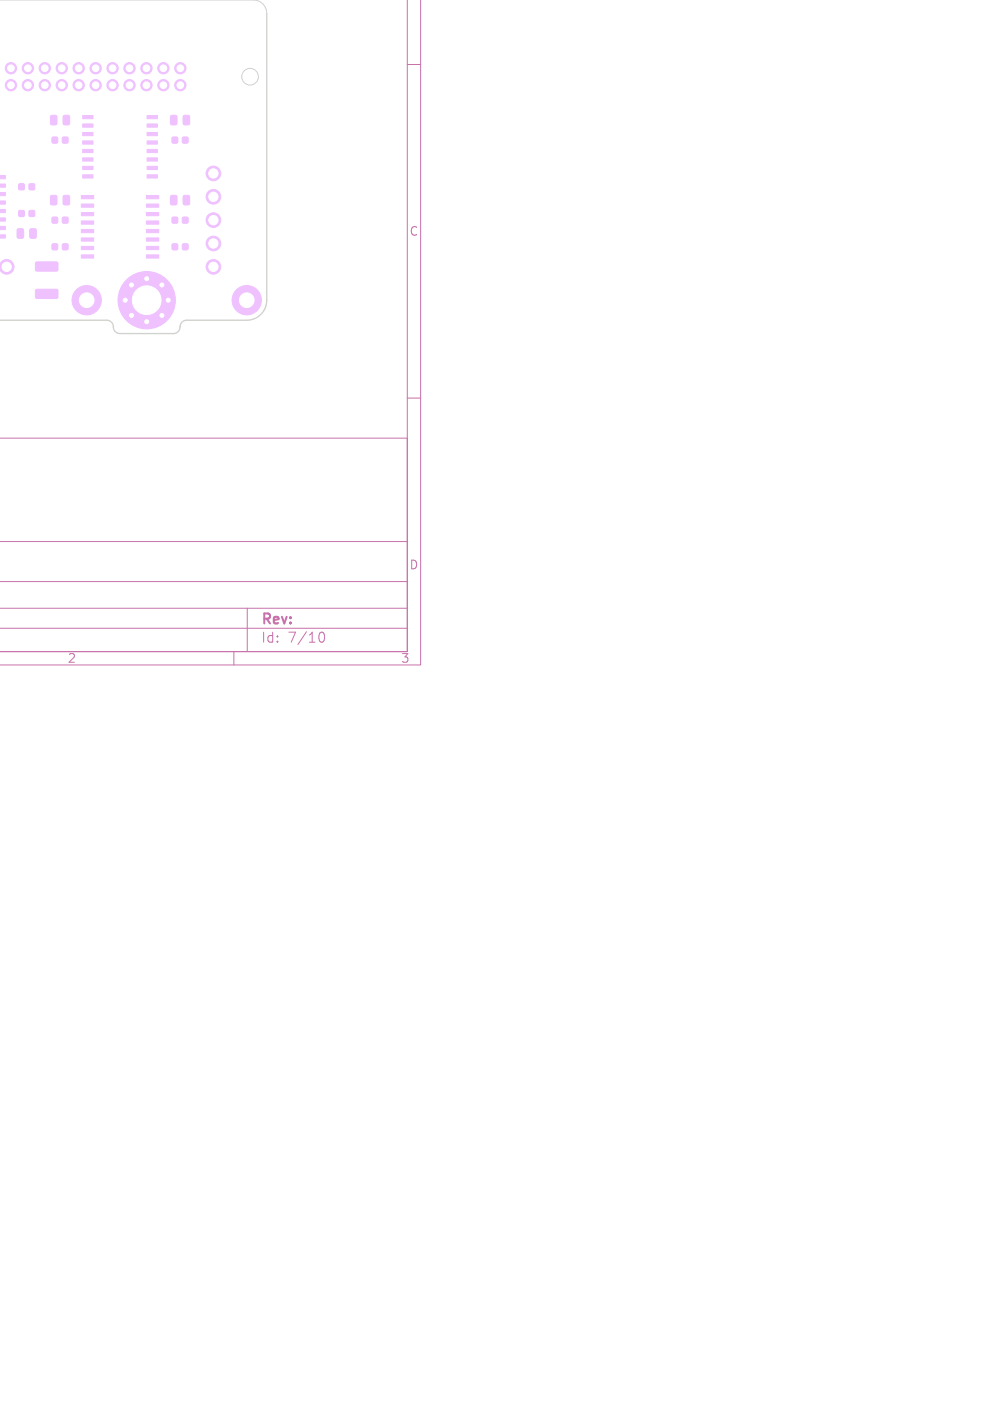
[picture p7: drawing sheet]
<svg xmlns="http://www.w3.org/2000/svg" width="148mm" height="210mm" viewBox="0 0 148 210" stroke-linecap="round" stroke-linejoin="round" font-family="sans-serif">
<defs><g id="words">
<g font-size="2.1" fill="#c872ab">
<text x="39.1" y="94">Rev:</text>
<text x="39.1" y="96.6">Id:</text>
<text x="43.2" y="96.6">7/10</text>
</g>
<g font-size="1.8" fill="#c872ab">
<text x="61.3" y="35.5">C</text>
<text x="61.3" y="85.5">D</text>
<text x="10.1" y="99.6">2</text>
<text x="60.1" y="99.6">3</text>
</g>
</g></defs>
<path d="M61.1 0v97.7h-61.2h61.2v-32h-61.1M63.1 0v99.7h-63.1M61.1 9.7h2M61.1 59.7h2M0 94.2h61.1M0 91.2h61.1M0 87.2h61.1M0 81.2h61.1M35.1 97.7v2M37.1 91.2v6.5M47.8 95.3a.55 .55 0 0 1 .4-.5h.1a.94 .94 0 0 1 0 1.5h-.1a.55 .55 0 0 1-.4-.6" fill="none" stroke="#c872ab" stroke-width=".15"/>
<g fill="#efc1ff" stroke="#efc1ff" stroke-width=".15">
<path d="M-.1 9.4v1.7z"/>
<path d="M-.1 11.9v1.7z"/>
<path d="M2.6 34.3h.7l.2 .1v1.1l-.1 .2h-.6l-.2-.1z"/>
<path d="M4.5 34.3h.7l.2 .1v1.1l-.1 .2h-.6l-.2-.1z"/>
<path d="M25.8 20.6h.8v.8h-.8z"/>
<path d="M27.4 20.6h.8v.8h-.8z"/>
<path d="M12.2 29.3h1.9v.5h-1.9z"/>
<path d="M12.2 30.6h1.9v.5h-1.9z"/>
<path d="M12.2 31.9h1.9v.4h-1.9z"/>
<path d="M12.2 33.1h1.9v.5h-1.9z"/>
<path d="M12.2 34.4h1.9v.5h-1.9z"/>
<path d="M12.2 35.7h1.9v.4h-1.9z"/>
<path d="M12.2 36.9h1.9v.5h-1.9z"/>
<path d="M12.2 38.2h1.9v.5h-1.9z"/>
<path d="M21.9 38.2h1.9v.5h-1.9z"/>
<path d="M21.9 36.9h1.9v.5h-1.9z"/>
<path d="M21.9 35.7h1.9v.4h-1.9z"/>
<path d="M21.9 34.4h1.9v.5h-1.9z"/>
<path d="M21.9 33.1h1.9v.5h-1.9z"/>
<path d="M21.9 31.9h1.9v.4h-1.9z"/>
<path d="M21.9 30.6h1.9v.5h-1.9z"/>
<path d="M21.9 29.3h1.9v.5h-1.9z"/>
<path d="M9.5 17.3h.7l.2 .1 .1 1.1-.2 .2h-.6l-.2-.1z"/>
<path d="M7.6 17.3h.7l.2 .1 .1 1.1-.2 .2h-.6l-.2-.1z"/>
<path d="M25.8 32.6h.8v.8h-.8z"/>
<path d="M27.4 32.6h.8v.8h-.8z"/>
<path d="M9.4 32.6h.8v.8h-.8z"/>
<path d="M7.8 32.6h.8v.8h-.8z"/>
<path d="M5.4 43.4h3.1l.2 .2v1l-.2 .2-3-.1-.2-.2z"/>
<path d="M5.4 39.3h3.1l.2 .2v1l-.2 .2-3-.1-.2-.2z"/>
<path d="M9.4 20.6h.8v.8h-.8z"/>
<path d="M7.8 20.6h.8v.8h-.8z"/>
<path d="M2.8 31.6h.8v.8h-.8z"/>
<path d="M4.4 31.6h.8v.8h-.8z"/>
<path d="M25.6 17.3h.7l.2 .1v1.1l-.1 .2h-.6l-.2-.1z"/>
<path d="M27.5 17.3h.7l.2 .1v1.1l-.1 .2h-.6l-.2-.1z"/>
<path d="M12.4 17.3h1.5v.5h-1.5z"/>
<path d="M12.4 18.6h1.5v.5h-1.5z"/>
<path d="M12.4 19.9h1.5v.4h-1.5z"/>
<path d="M12.4 21.1h1.5v.5h-1.5z"/>
<path d="M12.4 22.4h1.5v.5h-1.5z"/>
<path d="M12.4 23.7h1.5v.4h-1.5z"/>
<path d="M12.4 24.9h1.5v.5h-1.5z"/>
<path d="M12.4 26.2h1.5v.5h-1.5z"/>
<path d="M22.1 26.2h1.5v.5h-1.5z"/>
<path d="M22.1 24.9h1.5v.5h-1.5z"/>
<path d="M22.1 23.7h1.5v.4h-1.5z"/>
<path d="M22.1 22.4h1.5v.5h-1.5z"/>
<path d="M22.1 21.1h1.5v.5h-1.5z"/>
<path d="M22.1 19.9h1.5v.4h-1.5z"/>
<path d="M22.1 18.6h1.5v.5h-1.5z"/>
<path d="M22.1 17.3h1.5v.5h-1.5z"/>
<path d="M-.1 35.2h.9v.5h-.9z"/>
<path d="M-.1 33.9h.9v.5h-.9z"/>
<path d="M-.1 32.7h.9v.4h-.9z"/>
<path d="M-.1 31.4h.9v.5h-.9z"/>
<path d="M-.1 30.1h.9v.5h-.9z"/>
<path d="M-.1 28.9h.9v.4h-.9z"/>
<path d="M-.1 27.6h.9v.5h-.9z"/>
<path d="M-.1 26.3h.9v.5h-.9z"/>
<path d="M25.8 36.6h.8v.8h-.8z"/>
<path d="M27.4 36.6h.8v.8h-.8z"/>
<path d="M9.5 29.3h.7l.2 .1 .1 1.1-.2 .2h-.6l-.2-.1z"/>
<path d="M7.6 29.3h.7l.2 .1 .1 1.1-.2 .2h-.6l-.2-.1z"/>
<path d="M2.8 27.6h.8v.8h-.8z"/>
<path d="M4.4 27.6h.8v.8h-.8z"/>
<path d="M25.6 29.3h.7l.2 .1v1.1l-.1 .2h-.6l-.2-.1z"/>
<path d="M27.5 29.3h.7l.2 .1v1.1l-.1 .2h-.6l-.2-.1z"/>
<path d="M9.4 36.6h.8v.8h-.8z"/>
<path d="M7.8 36.6h.8v.8h-.8z"/>
<circle cx="22" cy="10.2" r=".85"/>
<circle cx="24.5" cy="10.2" r=".85"/>
<circle cx="27" cy="10.2" r=".85"/>
<circle cx="22" cy="12.8" r=".85"/>
<circle cx="24.5" cy="12.8" r=".85"/>
<circle cx="27" cy="12.8" r=".85"/>
<circle cx="1.6" cy="10.2" r=".85"/>
<circle cx="4.2" cy="10.2" r=".85"/>
<circle cx="6.7" cy="10.2" r=".85"/>
<circle cx="9.3" cy="10.2" r=".85"/>
<circle cx="11.8" cy="10.2" r=".85"/>
<circle cx="14.3" cy="10.2" r=".85"/>
<circle cx="16.9" cy="10.2" r=".85"/>
<circle cx="19.4" cy="10.2" r=".85"/>
<circle cx="1.6" cy="12.8" r=".85"/>
<circle cx="4.2" cy="12.8" r=".85"/>
<circle cx="6.7" cy="12.8" r=".85"/>
<circle cx="9.3" cy="12.8" r=".85"/>
<circle cx="11.8" cy="12.8" r=".85"/>
<circle cx="14.3" cy="12.8" r=".85"/>
<circle cx="16.9" cy="12.8" r=".85"/>
<circle cx="19.4" cy="12.8" r=".85"/>
<circle cx="13" cy="45" r="2.2"/>
<circle cx="37" cy="45" r="2.2"/>
<circle cx="32" cy="40" r="1.1"/>
<circle cx="32" cy="36.5" r="1.1"/>
<circle cx="32" cy="33" r="1.1"/>
<circle cx="32" cy="29.5" r="1.1"/>
<circle cx="32" cy="26" r="1.1"/>
<circle cx="1" cy="40" r="1.08"/>
<circle cx="18.8" cy="45" r=".45"/>
<circle cx="19.7" cy="42.7" r=".45"/>
<circle cx="19.7" cy="47.3" r=".45"/>
<circle cx="22" cy="41.8" r=".45"/>
<circle cx="22" cy="45" r="4.3"/>
<circle cx="22" cy="48.2" r=".45"/>
<circle cx="24.3" cy="42.7" r=".45"/>
<circle cx="24.3" cy="47.3" r=".45"/>
<circle cx="25.2" cy="45" r=".45"/>
</g>
<path d="M40 2v43a3 3 0 0 1-3 3h-9a1.16 1.16 0 0 0-1.1 1.3l-.3 .5-.5 .2h-8.1a1.16 1.16 0 0 1-1.1-1.3l-.3-.5-.6-.2h-16.1" fill="none" stroke="#d0d2cd" stroke-width=".2"/>
<g fill="none" stroke="#d0d2cd" stroke-width=".15">
<path d="M0 0h38a2 2 0 0 1 2 2"/>
<circle cx="37.5" cy="11.5" r="1.25"/>
</g>
<g fill="#fff" stroke="#fff" stroke-width=".15">
<circle cx="22" cy="10.2" r=".5"/>
<circle cx="24.5" cy="10.2" r=".5"/>
<circle cx="27" cy="10.2" r=".5"/>
<circle cx="22" cy="12.8" r=".5"/>
<circle cx="24.5" cy="12.8" r=".5"/>
<circle cx="27" cy="12.8" r=".5"/>
<circle cx="1.6" cy="10.2" r=".5"/>
<circle cx="4.2" cy="10.2" r=".5"/>
<circle cx="6.7" cy="10.2" r=".5"/>
<circle cx="9.3" cy="10.2" r=".5"/>
<circle cx="11.8" cy="10.2" r=".5"/>
<circle cx="14.3" cy="10.2" r=".5"/>
<circle cx="16.9" cy="10.2" r=".5"/>
<circle cx="19.4" cy="10.2" r=".5"/>
<circle cx="1.6" cy="12.8" r=".5"/>
<circle cx="4.2" cy="12.8" r=".5"/>
<circle cx="6.7" cy="12.8" r=".5"/>
<circle cx="9.3" cy="12.8" r=".5"/>
<circle cx="11.8" cy="12.8" r=".5"/>
<circle cx="14.3" cy="12.8" r=".5"/>
<circle cx="16.9" cy="12.8" r=".5"/>
<circle cx="19.4" cy="12.8" r=".5"/>
<circle cx="13" cy="45" r="1.1"/>
<circle cx="37" cy="45" r="1.1"/>
<circle cx="32" cy="40" r=".7"/>
<circle cx="32" cy="36.5" r=".7"/>
<circle cx="32" cy="33" r=".7"/>
<circle cx="32" cy="29.5" r=".7"/>
<circle cx="32" cy="26" r=".7"/>
<circle cx="1" cy="40" r=".7"/>
<circle cx="18.8" cy="45" r=".3"/>
<circle cx="19.7" cy="42.7" r=".3"/>
<circle cx="19.7" cy="47.3" r=".3"/>
<circle cx="22" cy="41.8" r=".3"/>
<circle cx="22" cy="45" r="2.15"/>
<circle cx="22" cy="48.2" r=".3"/>
<circle cx="24.3" cy="42.7" r=".3"/>
<circle cx="24.3" cy="47.3" r=".3"/>
<circle cx="25.2" cy="45" r=".3"/>
</g>
<use href="#words"/>
</svg>
